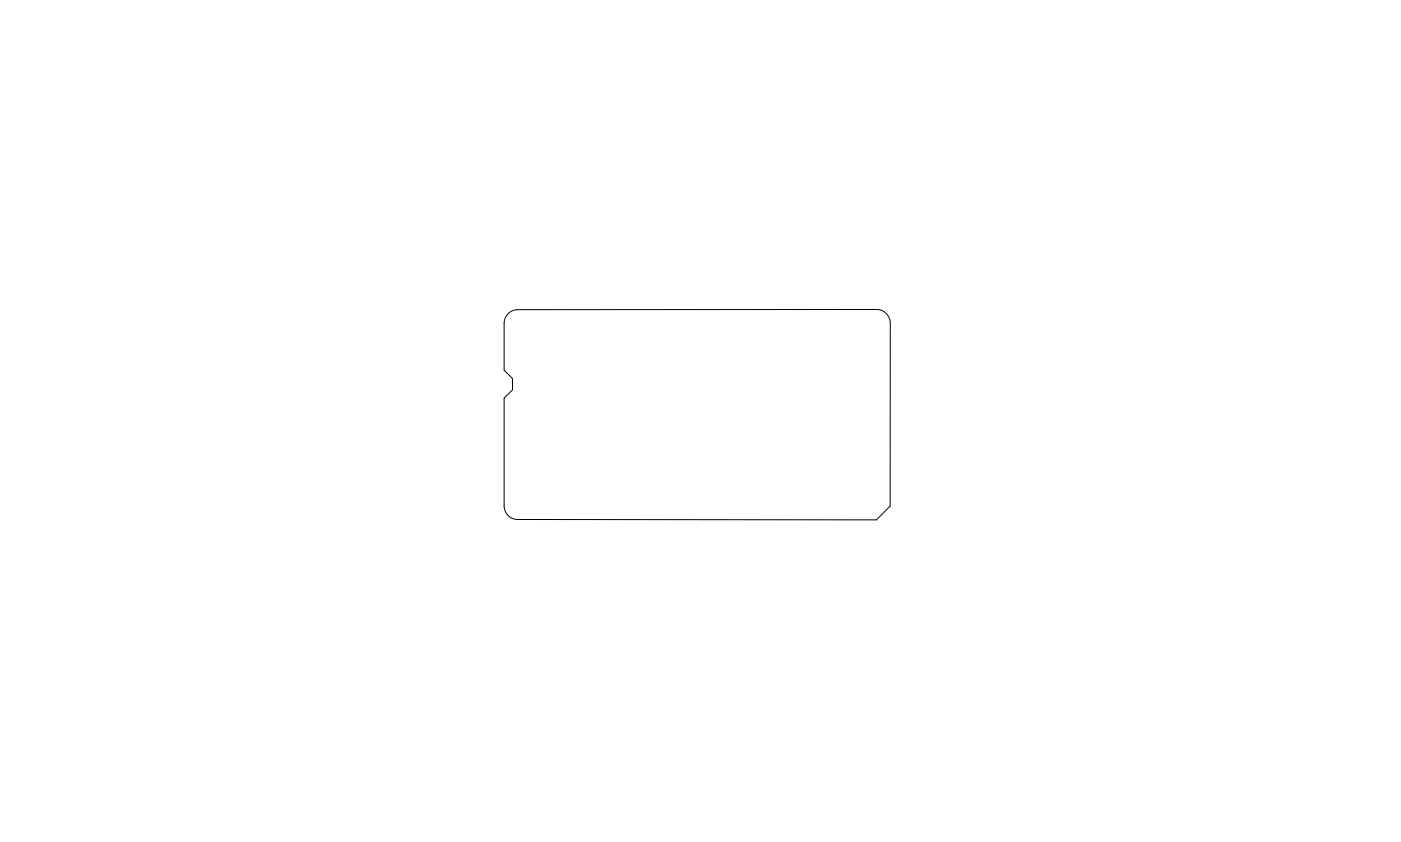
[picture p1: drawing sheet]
<svg xmlns="http://www.w3.org/2000/svg" width="250mm" height="150mm" viewBox="0 0 250 150" stroke-linecap="round" stroke-linejoin="round" font-family="sans-serif">
<path d="M90.7 56a2.45 2.45 0 0 1 1.7-.7l64.1-.1a2.45 2.45 0 0 1 2.4 2.5v32.6l-2.4 2.5-64.1-.1a2.45 2.45 0 0 1-2.4-2.4v-19.2l1.5-1.5v-2l-1.5-1.5v-8.4a2.45 2.45 0 0 1 .7-1.7z" fill="none" stroke="#000" stroke-width=".18"/>
</svg>
